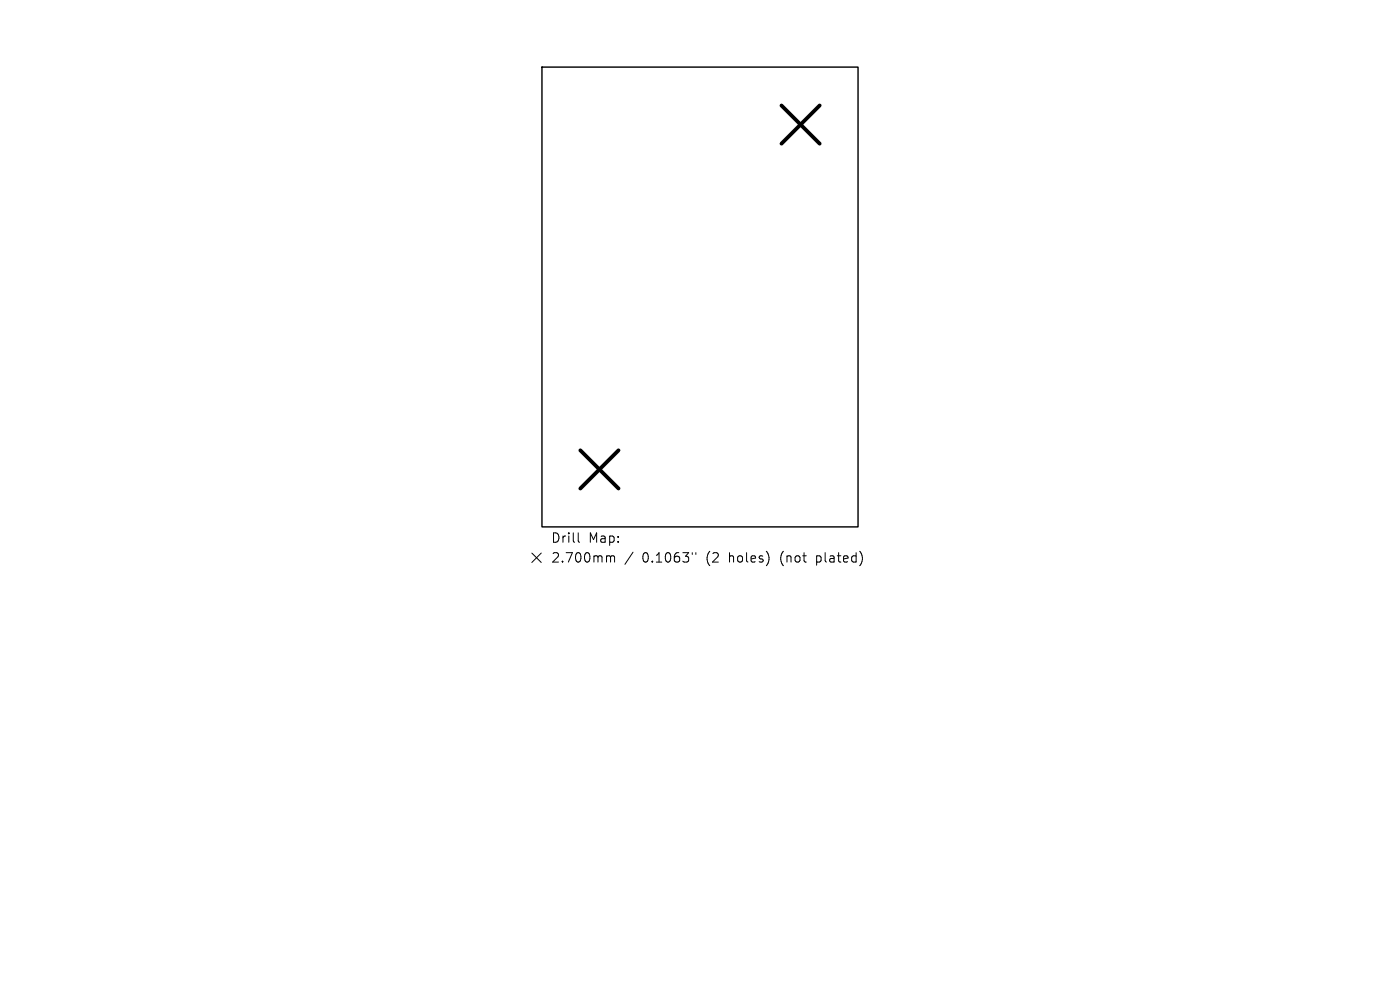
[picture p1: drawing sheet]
<svg xmlns="http://www.w3.org/2000/svg" width="297mm" height="210mm" viewBox="0 0 297 210" stroke-linecap="round" stroke-linejoin="round" font-family="sans-serif">
<defs><g id="words">
<g font-size="2.8">
<text x="116.8" y="115.4">Drill</text>
<text x="116.8" y="119.6">2.700mm</text>
<text x="124.8" y="115.4">Map:</text>
<text x="136.3" y="119.6">0.1063&quot;</text>
<text x="150" y="119.6">(2</text>
<text x="155" y="119.6">holes)</text>
<text x="166" y="119.6">(not</text>
<text x="173.8" y="119.6">plated)</text>
</g>
</g></defs>
<path d="M115 14.2h67v97.6h-67z" fill="none" stroke="#000" stroke-width=".3"/>
<path d="M165.8 22.4l8.1 8.1M173.9 22.4l-8.1 8.1M123.1 95.5l8.1 8.1M131.2 95.5l-8.1 8.1" fill="none" stroke="#000" stroke-width=".81"/>
<path d="M112.8 117.3l2 2M114.8 117.3l-2 2M122.7 113v1.7l.3 .3M129 117.9l.4 .1 .1 .2M129.5 118.2l.3-.3 .5 .1 .1 1.2M129.5 118.2v1M134.3 117.1l-1.7 2.6M146.9 117.2v.4M147.6 117.2v.4" fill="none" stroke="#000" stroke-width=".21"/>
<use href="#words"/>
</svg>
